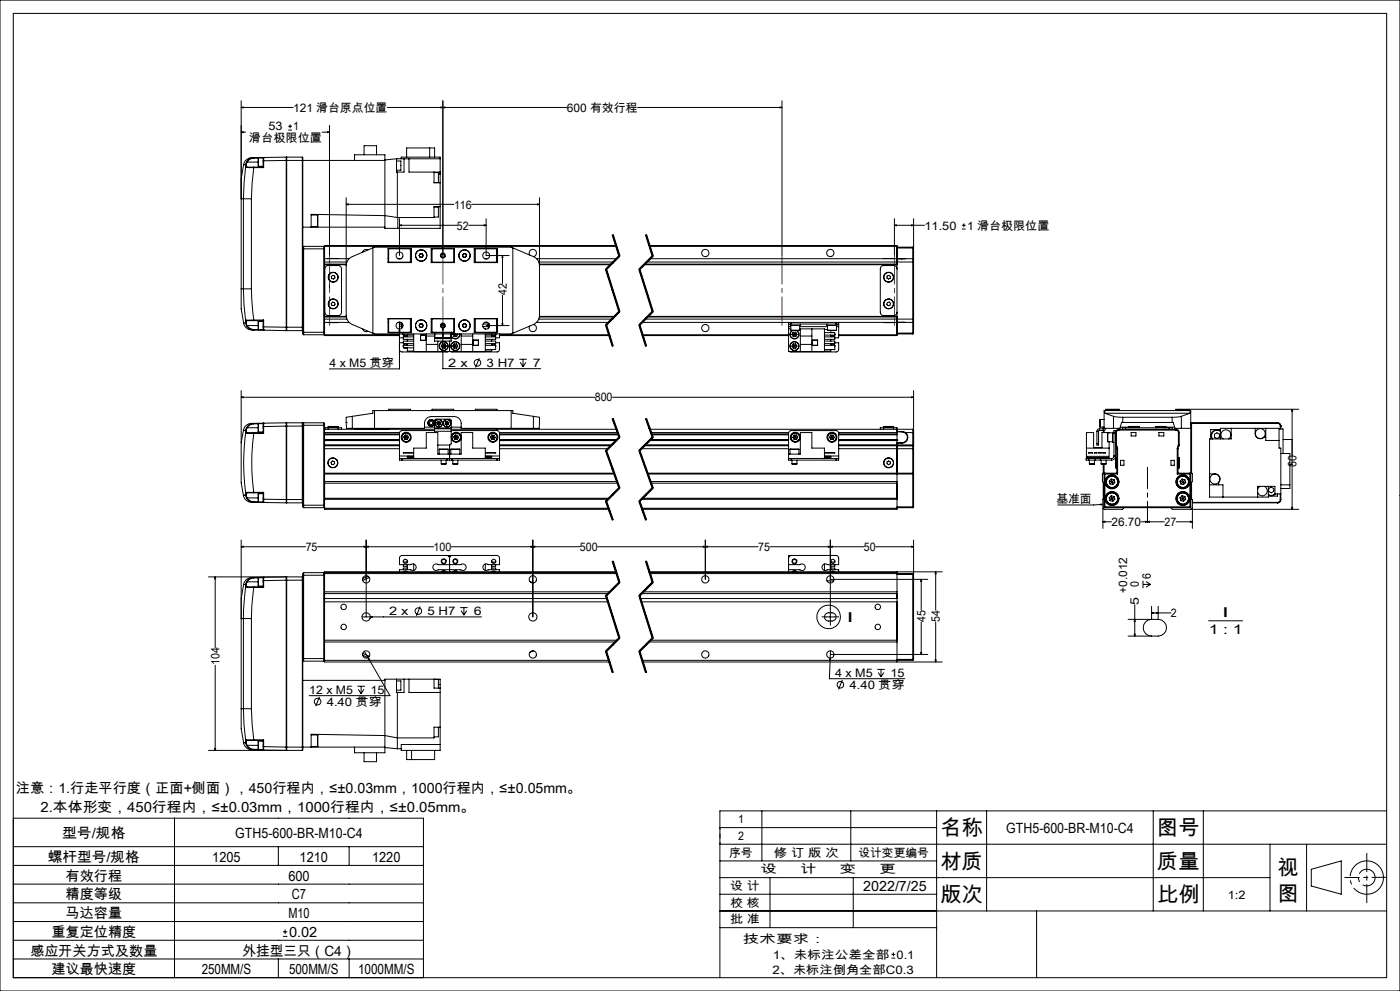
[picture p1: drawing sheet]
<svg xmlns="http://www.w3.org/2000/svg" width="420mm" height="297mm" viewBox="0 0 420 297" stroke-linecap="round" stroke-linejoin="round" font-family="sans-serif">
<defs><g id="words">
<g font-size="6.3">
<text x="282.1" y="250.3">名称</text>
<text x="347.1" y="250.3">图号</text>
<text x="282.1" y="260.3">材质</text>
<text x="347.1" y="260.3">质量</text>
<text x="383.3" y="262.1">视</text>
<text x="383.3" y="269.9">图</text>
<text x="282.1" y="270.3">版次</text>
<text x="347.1" y="270.3">比例</text>
</g>
<g font-size="4.2">
<text x="4.8" y="237.6">注意：1.行走平行度（正面+侧面），450行程内，≤±0.03mm，1000行程内，≤±0.05mm。</text>
<text x="12.2" y="243.3">2.本体形变，450行程内，≤±0.03mm，1000行程内，≤±0.05mm。</text>
<text x="18.6" y="251.3">型号/规格</text>
<text x="70.6" y="251.3">GTH5-600-BR-M10-C4</text>
<text x="301.9" y="249.5">GTH5-600-BR-M10-C4</text>
<text x="14.4" y="258.3">螺杆型号/规格</text>
<text x="19.7" y="263.9">有效行程</text>
<text x="63.7" y="258.3">1205</text>
<text x="86.5" y="263.9">600</text>
<text x="89.9" y="258.3">1210</text>
<text x="111.7" y="258.3">1220</text>
<text x="19.7" y="269.5">精度等级</text>
<text x="87.6" y="269.5">C7</text>
<text x="259" y="267">2022/7/25</text>
<text x="19.7" y="275.2">马达容量</text>
<text x="86.5" y="275.2">M10</text>
<text x="15.4" y="280.8">重复定位精度</text>
<text x="86.7" y="280.8">0.02</text>
<text x="9.1" y="286.4">感应开关方式及数量</text>
<text x="72.7" y="286.4">外挂型三只（C4）</text>
<text x="15.5" y="292">建议最快速度</text>
<text x="60.5" y="292">250MM/S</text>
<text x="86.7" y="292">500MM/S</text>
<text x="107.4" y="292">1000MM/S</text>
</g>
<g font-size="4.1">
<text x="366.7" y="184.9">I</text>
<text x="254" y="186.5">I</text>
<text x="362.6" y="190.1">1 : 1</text>
</g>
<g font-size="3.5">
<text x="88" y="33.5">121 滑台原点位置</text>
<text x="170.1" y="33.5">600 有效行程</text>
<text x="80.6" y="39.1">53</text>
<text x="88" y="39.1">1</text>
<text x="74.7" y="42.6">滑台极限位置</text>
<text x="136.2" y="62.5">116</text>
<text x="137.1" y="68.8">52</text>
<text x="277.4" y="68.8">11.50</text>
<text x="290.1" y="68.8">1 滑台极限位置</text>
<text x="152" y="88.5" transform="rotate(-90 152 88.5)">42</text>
<text x="98.8" y="110.1">4 x M5 贯穿</text>
<text x="134.5" y="110">2 x</text>
<text x="146" y="110">3 H7</text>
<text x="159.9" y="110">7</text>
<text x="178.5" y="120.3">800</text>
<text x="388.9" y="140.1" transform="rotate(-90 388.9 140.1)">60</text>
<text x="316.9" y="150.8">基准面</text>
<text x="333.5" y="157.6">26.70</text>
<text x="349.3" y="157.6">27</text>
<text x="91.7" y="165.1">75</text>
<text x="130.1" y="165.1">100</text>
<text x="174" y="165.1">500</text>
<text x="227.5" y="165.1">75</text>
<text x="259.2" y="165.1">50</text>
<text x="345.2" y="173.4" transform="rotate(-90 345.2 173.4)">6</text>
<text x="338.2" y="177.7" transform="rotate(-90 338.2 177.7)">+0.012</text>
<text x="341.7" y="175.9" transform="rotate(-90 341.7 175.9)">0</text>
<text x="116.7" y="184.4">2 x</text>
<text x="128.3" y="184.4">5 H7</text>
<text x="142.1" y="184.4">6</text>
<text x="341.7" y="181.2" transform="rotate(-90 341.7 181.2)">5</text>
<text x="351.3" y="184.9">2</text>
<text x="277.6" y="186.4" transform="rotate(-90 277.6 186.4)">45</text>
<text x="282" y="186.4" transform="rotate(-90 282 186.4)">54</text>
<text x="65.8" y="199.4" transform="rotate(-90 65.8 199.4)">104</text>
<text x="250.5" y="202.9">4 x M5</text>
<text x="267.1" y="202.9">15</text>
<text x="92.8" y="208">12 x M5</text>
<text x="111.2" y="208">15</text>
<text x="254.9" y="206.5">4.40 贯穿</text>
<text x="98" y="211.5">4.40 贯穿</text>
<text x="221.4" y="246.8">1</text>
<text x="221.4" y="251.8">2</text>
<text x="218.8" y="256.8">序号</text>
<text x="232.2" y="256.8">修 订 版 次</text>
<text x="257.5" y="256.8">设计变更编号</text>
<text x="228.2" y="261.8">设</text>
<text x="240.1" y="261.8">计</text>
<text x="252" y="261.8">变</text>
<text x="263.9" y="261.8">更</text>
<text x="219.1" y="266.7">设 计</text>
<text x="368.3" y="269.3">1:2</text>
<text x="219.1" y="271.7">校 核</text>
<text x="219.1" y="276.7">批 准</text>
<text x="222.9" y="282.7">技术要求：</text>
<text x="231.8" y="287.3">1、未标注公差全部 0.1</text>
<text x="231.7" y="291.8">2、未标注倒角全部C0.3</text>
</g>
</g></defs>
<g fill="none" stroke="#000" stroke-width=".3">
<path d="M0 0h420v297h-420zM4 4h412v289h-412zM72.4 39.6l.6-.1v.3zM72.4 39.6h1.3M72.4 32.2l.6-.1v.2zM72.4 32.2h15.5M72.4 30.2v56.4M86.5 39h1.1M86.5 37.8h1.1M87 37.3v1.1M96.6 39.6h2.2M98.2 39.5l.6 .1-.6 .2z"/>
<path d="M98.8 37.6v49.5M116.2 32.2h53.9M132.3 32.1l.6 .1-.6 .1zM132.9 32.2l.6-.1v.2zM132.9 30.2v46.4M191.3 32.2h43.3M234 32.1l.6 .1-.6 .1zM234.6 30.2v46.4M73 59.6h2.4M73 59.6v27M73.1 49.3l-.7 4.3v6h.6M73.1 49.3l.6 .1"/>
<path d="M73.7 49.9l-.7 9.7M73.7 49.9l.3 .3M73.7 49.4v.5M73.8 49.8l.3 .3M73.8 49.8l-.1 .1M73.8 49.4v.4M73.8 49.4h-.1M74 50.2h2.1M74 48.5l-.3 .9M74 48.5l.1 .1M74.1 50.1h2M74.1 50.1l-.1 .1"/>
<path d="M74.1 48.6l-.3 .8M74.1 48.6h3.3M75.4 59.6v27M76.1 47.2h-.2a2.61 2.61 0 0 0-2.8 2.1M76.1 50.2l-.7 9.4M76.1 50.1v.1M76.1 47.2l-1.2 .4-.9 .9M76.1 47.2v.2M76.1 47.4l-.8 .2-1.2 1M76.1 50.2h3M76.1 50.1h2.9M77.5 47.4h-1.4"/>
<path d="M77.5 47.3v2.5M77.5 47.3h1.5M77.5 49.8h1.5M79 48.2h.1M79 47.3v.9M79 50.1l.1 .1M79 48.2v1.9M79 47.3h.1M79.1 47.2v1M79.1 47.2l6.8-.1v1M79.1 47.2l-.1 .1M79.1 48.2v2"/>
<path d="M79.1 47.2h-3M85.9 48.1v50M85.9 48.1l-6.8 .1M85.9 48.1h29.6M86 47.1v52M86 47.1l-.1 .1M86 47.1h4.7M90.7 47.1v52M90.7 47.1l.1 51M103.9 59.3v35.2a2.94 2.94 0 0 0 1.8 2.8l6.2 2.6M106.4 48.1v-1.7h9.1v22h16.5v-13.6M109.2 46.4v-2.7h3.8v2.7"/>
<path d="M119 48.3h1.3v2.7h-1.3M119 47.6v4h2.2v-4M119 47.6h13M119 47.6l-3.5 .3M119.2 51.6v13.6M120.4 47.6v-.5h11.6v5M122 47.1v-2.8h8.4v2.8M122.7 47.6v4h9.3M128.9 44.3v2.8M130.2 51.7h1.3v3h-1.3M130.2 51.6v3.2h1.8M131.5 52.1h.5"/>
<path d="M132 52.1v2.7M161.9 59.3v35.2a2.94 2.94 0 0 1-1.9 2.8M90.8 68.1h24.7M90.8 74.6h6.6M91.1 73.8v26.5M91.1 73.8h6M91.1 73.8l-.3 .3M93.3 67.9h1.9M93.3 64.4h1.9M95.2 64.4v3.5M97.1 73.8v26.5M97.1 73.8l.3 .3"/>
<path d="M97.4 74.1v.5M97.4 73.8v.3M97.4 74.6v25M97.4 77.5h7.3M97.4 79.3h6.5M97.4 73.8h87.5M97.4 78.5h6.7M97.4 79.2h6.5M97.8 79.9l.4-.3h3.3a.96 .96 0 0 1 .9 1v13a.96 .96 0 0 1-.9 1h-3a1.02 1.02 0 0 1-1.1-1v-13zM98.4 77.5h3M103.9 61.2l.6-.1v.3zM103.9 61.2h32.3"/>
<path d="M110.4 74.9a1.12 1.12 0 0 0-1.6 .7M111.9 74.3l-6.2 2.6a2.94 2.94 0 0 0-1.8 2.8M111.9 74.3v25.6M111.9 74.3l.5-.2h41l.4 .2M116.4 77.5h.2M116.4 78.5l7 .1M116.4 74.5h7v4.2h-7zM119.2 65.2l-3.7-.6-22.2-.4v3.9M119.3 65.2v3.2M119.4 77.5h.9M119.8 67.5l.6-.1v.3zM119.8 67.5h17.3"/>
<path d="M119.8 65.5v11.1M123.1 74.6v4M123.4 74.6h-6.8v4.1M125.8 76.5l.2 .6M126 77.1h.6M126.1 76.1l-.3 .4M126.1 76.1h.5M126.6 76.1l.3 .5M126.9 76.6l-.3 .5M129.4 78.6h6.9M129.4 74.5h6.9v4.2h-6.9zM129.4 74.6h6.9"/>
<path d="M129.6 74.6v4M129.7 74.5l.2 .1M130.2 62.1h1.3v2.9h-1.3M132 61.9h-1.8v3.3h-11M136.1 74.6v4M138.8 76.4l.1 .5M138.9 76.9l.6 .2M139.2 76l.6 .2M139.2 76l-.4 .4M139.8 76.2l.1 .6M139.9 76.8l-.4 .3M140.6 67.5h5.2"/>
<path d="M141.5 61.2h20.4M142.3 74.6h6.8v4.1M142.3 74.5h7v4.2h-7zM142.6 74.6v4M145.2 67.4l.6 .1-.6 .2zM145.4 77.5h.9M145.8 65.5v11.1h7M148.9 74.6v4M149.1 77.5h.2M149.3 78.5l-7 .1M150.7 76.6l.2 .6h-.3zM150.7 76.6v8.3"/>
<path d="M153.8 74.3v25.6M153.8 74.3l6.2 2.6M158.9 76.4a1.1 1.1 0 0 1 .4-1.6 1.1 1.1 0 0 1 1.6 .7 1.1 1.1 0 0 1-.8 1.4M160 76.9l.5 .3a2.94 2.94 0 0 1 1.4 2.5M161 77.5h24M161.3 61.1l.6 .1-.6 .2zM161.6 78.5h22.4M161.8 79.3h21.5M161.8 79.3h21.4M161.8 79.2h21.6M183.6 70.4l2 6.4M183.8 70.4l2 6.3-4 4 4 12.7-4 4 2 6.3"/>
<path d="M184 70.3l1 3.2M184.8 73.6h-87.4v.2M185 73.5l1 3.2zM185.7 76.6l-4 4M185.9 76.8l-4 4M193.2 79.3h75.9M193.3 79.3h75.8M193.4 79.2h75.7M193.6 70.4l2 6.4M193.8 70.4l2 6.3-4 4 4 12.7-4 4 2 6.3M194 70.3l2 6.4M194 78.5h79.8"/>
<path d="M194.8 73.6h74.3v.2M194.9 73.8h74.2M195 77.5h75.6M195.7 76.6l-4 4M195.9 76.8l-4 4M265.1 77.5h3M268.3 67.5l.6-.1v.3zM268.3 67.5h9.1M268.3 65.5v11.1M269.1 77.5v1M269.1 77.6v.9M269.1 73.8v3.7"/>
<path d="M269.1 78.5v17.1M269.1 74.1h4.7M269.1 74.3h4.7M270.6 77.5h1.1M270.6 77.5v.1M273.5 67.4l.6 .1-.6 .2zM273.8 77.5v1M273.8 77.5l.3 .3M273.8 78.5h.3M273.8 77.5l-3.2 .1M273.8 74.1v.2M273.8 74.1l.3 .1-.3 .1"/>
<path d="M273.8 74.3v3.2M273.8 78.5v17.1M274.1 65.5v12.3M274.1 77.8v.7M274.1 78.5v17.1M288.6 68.6h1.1M288.6 67.5h1.1M289.1 67v1.1M72.4 86.6v6l.7 4.2M72.4 86.6h.6M73 86.6l.2 4.8 .5 4.8M73 86.6h2.4"/>
<path d="M73.1 96.8a2.69 2.69 0 0 0 3 2.1M73.7 96.2l.1 .1M73.7 96.2v.5M73.7 96.7l.1 .1M73.7 96.7l.3 .9M73.7 96.7l-.6 .1M73.8 96.8l.3 .8M73.8 96.3v.5M74 96l-.3 .2M74 96l.1 .1M74 97.6a2.56 2.56 0 0 0 2.1 1.3M74.1 96.1h2"/>
<path d="M74.1 96.1l-.3 .2M74.1 97.6h-.1M74.1 97.6l.5 .6 1.5 .6M74.1 97.6h3.3M75.4 86.6l.7 9.3M76.1 95.9l-2.1 .1M76.1 95.9v.2M76.1 98.8v.1M76.1 98.8h2.9M76.1 95.9h3M76.1 96.1h2.9M76.1 98.9l3 .1"/>
<path d="M77.5 96.3v2.5zM77.5 96.3h1.5M79 98h.1M79 98.8l.1 .2M79 98v.8M79 98.8h.1M79 96.1v1.9M79.1 98v1M79.1 95.9l-.1 .2M79.1 95.9v2.1M79.1 98l6.8 .1M85.9 98.1v1l-6.8-.1"/>
<path d="M85.9 98.1h4.9M85.9 98.9l.1 .2M86 99.1h4.7M90.8 98.1v1.5M90.8 99.6v.5l.3 .2M90.8 99.6h6.6M90.8 98.9l-.1 .2M97.4 99.6v.5M97.4 94.9h6.5M97.4 96.6h7.3M97.4 94.8h6.5M97.4 95.6h6.7"/>
<path d="M97.4 95h6.5M98.4 96.6h3M99.4 82.9l.5-.4 .5 .2 .1 .6-.5 .3-.5-.2zM99.7 90.6h.6l.2 .6-.3 .4-.6-.1-.2-.5zM108.8 98.6a1.12 1.12 0 0 0 1.6 .7M111.9 99.9l.5 .2h41l.4-.2M116.4 96.6h.2M116.4 95.5h7v4.2h-7zM116.4 95.6h.2M116.6 95.5v4.1h6.8M116.6 95.6h6.8M119.4 96.6h.9"/>
<path d="M119.8 98.6l.2 .6h-.3zM119.8 96.5v14.1h-21M120.4 97.1v.4h.5M120.5 97.5v.9M120.6 97.1h-.8v.8h.7M120.6 96.8v.3M120.6 97.1h.2M121 99.6v.1M123.1 95.6v4M125.8 97.6l.3 .5M126 97.1l-.2 .5M126 97.1h.6"/>
<path d="M126.6 97.1l.3 .4M126.6 98.1h-.5M126.9 97.5l-.3 .6M129.4 95.5h6.9v4.2h-6.9zM129.4 99.6h6.9M129.4 95.6h6.9M129.6 95.6v4M129.9 99.6l-.2 .1M130.4 99.6v.1M130.8 99.6v.1M132.4 97.5h.9M132.6 97.1h.5"/>
<path d="M132.9 98.3l.1 .6h-.3zM132.9 96.8v13.7h29.3M134.9 99.6v.1M135.4 99.6h.1M136.1 95.6v4M136.1 99.7h.2M138.8 97.7l.4 .4M139 97.2l-.2 .5M139.5 97l.4 .4M139.5 97l-.5 .2M139.7 98l-.5 .1M139.9 97.4l-.2 .6"/>
<path d="M142.3 95.5h7v4.2h-7zM142.3 95.6h6.8M142.6 95.6v4M144.9 97.9h1.6M144.9 97.1h1.9M145.4 96.6h.9M145.5 98.6h.1M145.6 99.6v.1M145.8 97.6h7M146.4 97.1v.4h.5M146.5 97.5v.9M147.5 99.6v.1"/>
<path d="M147.8 99.7h.6M148.7 99.7h.1M148.9 95.6v4M149.1 97.5h.2M149.2 99h.1M149.1 97.1h.2M149.1 95.5v4.1h-6.8M149.1 96.6h.2M149.1 95.6h.2M149.2 97.9h.1M149.2 97.5v1.5M150.6 97h.3l-.2 .6z"/>
<path d="M150.7 88.5v9.1M160 97.3l-6.2 2.6M160.1 97.3a1.1 1.1 0 0 1 .8 1.4 1.1 1.1 0 0 1-1.6 .6 1.1 1.1 0 0 1-.4-1.6M161 96.6h21.6M161.6 95.6h22M161.8 94.9h22.5M161.8 94.8h22.6M161.8 95h22.4M181.6 80.8l4 12.7M181.6 97.5l2 6.3M182 80.7l4 12.6M182 97.3l2 6.4"/>
<path d="M185.7 93.3l-4 4M185.9 93.5l-4 4M191.6 80.8l4 12.7M191.6 97.5l2 6.3M192 80.7l4 12.6M192 97.3l2 6.4M192.6 96.6h44.7M193.6 95.6h80.2M194.2 95h74.9M194.3 94.9h74.8M194.4 94.8h74.7M195.7 93.3l-4 4"/>
<path d="M195.9 93.5l-4 4M236.6 97.1h.7M236.6 97.1v.8M236.6 97.9v7.5h10.7v-6.8h-7.4M236.6 96.6v.5M236.6 98.6h.6M236.6 97.9h.6M237.1 97.1v.4h3v-.4M237.2 99h2.7M237.2 97.5v1.5M237.3 96.6v.5M237.3 96.6h13.5"/>
<path d="M237.3 97.1h13.5M237.7 99l-.6 .8-.1 .4M237.8 99l-.4 .4-.4 .8M237.9 99.6h.8M237.9 99.6l-.3 .6M237.9 99.6l.8 1.3M238.7 99.6l.4 .6M238.7 99.6l-.7 1.3M238.8 99a1.3 1.3 0 0 1 .2 2.3 1.3 1.3 0 0 1-2-1.1M239 99a1.35 1.35 0 0 1 .1 2.4 1.35 1.35 0 0 1-2.1-1.2M239.9 99h.1M239.9 97.5v1.5"/>
<path d="M239.9 97.9h8.3M240.1 98.6v6.8M243.6 98.6v6.8M247.3 99.7h3.1v.7M247.3 98.7h.9M248.1 97.1v.4h3v-.4M248.2 99h.1M248.2 99h2.7M248.2 97.5v1.5M248.3 99h.1M249.2 99v.7M249.5 99.7h.7"/>
<path d="M250.8 97.1h.8M250.8 96.6v.5M250.9 99h-2.6M250.9 97.5v1.5M250.9 97.9h.7M251.6 97.1v.8M251.6 96.6v.5M251.6 97.9v3.3h-1.2M265.1 96.6h3M266.1 82.7l.6-.2 .4 .4v.5l-.6 .2-.4-.3zM266.2 90.7l.6-.2 .4 .4-.2 .6-.6 .1-.4-.4zM269.1 80.6a1.02 1.02 0 0 0-1-1h-3a.96 .96 0 0 0-1 1v13a.96 .96 0 0 0 1 1h3a1.02 1.02 0 0 0 1-1"/>
<path d="M269.1 95.6v1M269.1 96.6v3.7M269.1 99.8h4.7M270.6 96.6h-19.8M270.6 96.6h1.1M270.6 96.6h.1M271.7 96.6h2.1M273.8 95.6h.3M273.8 95.6v1M273.8 99.8h.3M273.8 99.8v.3M273.8 96.6v3.2"/>
<path d="M274.1 95.6v.8M274.1 96.4l-.3 .2M274.1 99.8l-.3 .3M274.1 96.4v3.4M72.4 119.1l.6-.2v.3zM72.4 117v15.7M72.4 119.1h106M91.1 100.3h6M97.4 100.3v.3h22.4M97.4 100.1v.2M97.4 100.3h22.4M97.4 100.1l-.3 .2"/>
<path d="M119.8 104.7l.2 .5 .4 .3 14.1-.1M119.8 101.2h1.2M119.8 102.7h1.2M121 100.4a.64 .64 0 0 0 .6 .5 .64 .64 0 0 0 .6-.5v.6M121 100.3h.1M121 100.1v.3zM121 103.5v.7h3.1M121 103.5h3.1M121 100.4h3.1M121 103.5v.4M121.1 100.6h1M121.3 104.2h.6"/>
<path d="M122.2 103v.5a.66 .66 0 0 0-.6-.4 .66 .66 0 0 0-.6 .4M122.2 101.7v.5M122.2 104.2v1h1.9M124.1 100.1v5.3h21.5v-5.3M124.1 101h-3.1v.7h3.1M124.1 102.2h-3.1v.8h3.1M126.2 100.4h1.5v1.6h-1.5zM127.7 100.5h-1.5v1.5M127.9 100.1v5.3M127.9 103.2h3.4M127.9 100.7h2.5M130.4 100.1v.2"/>
<path d="M130.4 101.5v.7h5v-.7M130.4 100.3v1.2M130.4 100.3h.1M130.4 101.5h5M130.5 101.3h2.3M130.5 100.1v1.2M131.3 102.2v3.2M132.4 103.7h1.4M132.4 103.7l.3 .7M132.7 103.1h.8M132.7 103.1l-.3 .6M132.7 104.4h.8"/>
<path d="M132.7 103.1l.4 .6M132.8 100.3h.2M132.8 100.1v1.2M133 101.3h2.3M133 100.1v1.2M133.1 103.7l.4 .7M133.1 103.7l-.4 .7M133.5 103.1l.3 .6M133.5 103.1l-.4 .6M133.8 103.7l-.3 .7M134.9 102.2v3.2M135.3 100.1v1.2"/>
<path d="M135.3 100.3h.1M135.4 100.1v.2M135.4 100.6a1.32 1.32 0 0 0 1.5 .9 1.32 1.32 0 0 0 1-1.4 1.34 1.34 0 0 1-1 1.4 1.34 1.34 0 0 1-1.5-.8M135.4 100.3v1.2M135.9 103.7h1.4M135.9 100.2h1.4M135.9 100.2l.3 .7M135.9 103.7l.3 .7M135.9 100.1v.1M136.2 103.1h.8M136.2 104.4h.8M136.2 100.9h.8"/>
<path d="M136.2 103.1l-.3 .6M136.2 103.1l.4 .6M136.5 100.1l.1 .1M136.6 100.2l.4 .7M136.6 100.2l-.4 .7M136.6 103.7l.4 .7M136.6 103.7l-.4 .7M136.7 100.1l-.1 .1M137 103.1l.3 .6M137 103.1l-.4 .6M137.3 100.1v.1M137.3 100.2l-.3 .7"/>
<path d="M137.3 103.7l-.3 .7M138.4 100.1v5.3M138.4 103.2h3.4M138.4 100.7h3.4M141.8 100.1v5.3M142 101.9h1.5v1.6h-1.5zM142 102h1.5v1.5M143.8 107.3l-1.1 2.8M145.6 101h3.1v.7h-3.1M145.6 102.2h3.1v.8h-3.1M145.6 103.5h3.1M145.6 100.4h3.1"/>
<path d="M147.5 103v.5l.6-.4 .6 .4M147.5 101.7v.5M147.5 104.8v.4h-1.9M147.6 100.6h1M148.7 100.4a.61 .61 0 0 1-.6 .5 .61 .61 0 0 1-.6-.5v.6M148.7 100.1v.3zM148.7 103.5v.4M148.7 102.7h1.2v2l-.3 .6-.3 .2-14.1-.1M148.7 103.5v1.3h-3.1M148.7 100.3h.1M149.9 100.1v1.1h-1.2M149.9 100.6h32.9"/>
<path d="M149.9 100.3h32.8M155.8 107.7h2.2M156.1 108.6l.8 1.3M156.9 107.7v2.2M157.8 108.6l-.9 1.3M183.8 119.1h90.3M192.7 100.3h43.9M192.8 100.6h43.8M237.6 103.7l.4 .7M237.6 100.2l.4 .7M237.6 100.2h1.5M237.9 103.1h.8"/>
<path d="M237.9 103.1l-.3 .6M237.9 103.1l.8 1.2M238.3 103.7h.8M238.3 103.7h-.7M238.3 103.7l-.3 .7M238.7 103.1l.4 .6M238.7 103.1l-.4 .6M238.7 104.3l-.7 .1M238.7 100.9h-.7M239.1 103.7l-.4 .6M239.1 100.2l-.4 .7M240.1 103.2h3.5"/>
<path d="M240.1 100.7h3.5M243.7 101.9h1.6v1.6h-1.6zM245.3 102h-1.6v1.5M247.3 101h3.1v.7h-3.1M247.3 102.2h3.1v.8h-3.1M247.3 103.5h3.1M247.3 100.4h3.1M249.2 103v.5a.66 .66 0 0 1 .6-.4 .66 .66 0 0 1 .6 .4M249.2 101.7v.5M249.2 104.8v.4h-1.9M249.3 100.6h1.1M250.4 100.4a.64 .64 0 0 1-.6 .5 .64 .64 0 0 1-.6-.5v.6"/>
<path d="M250.4 100v.4M250.4 103.5v.4M250.4 102.7h1.2v2l-.1 .5-.5 .3-14-.1M250.4 103.5v1.3h-3.1M250.4 100.3h.1M251.6 100.3h17.5M269.1 100.3v.3h-17.5M269.1 100.1h4.7M273.5 118.9l.6 .2-.6 .1zM274.1 117v16.3M72.4 132.7v12l.6 3.7M73 129h.1"/>
<path d="M73 129l.7 .1M73 129l-.6 3.7M73.7 129.6a71.1 71.1 0 0 0 0 18.2M73.7 129.6l.3 .3M73.7 129.1v.5M73.8 129.5l.3 .2M73.8 129.5l-.1 .1M73.8 129v.5M73.8 129l-.1 .1M74 129.9h2.1M74 128.1l-.3 1M74 128.1l.1 .1"/>
<path d="M74.1 129.7h2M74.1 129.7l-.1 .2M74.1 128.2l-.3 .8M74.1 128.2h3.3M76.1 126.9h-.3a2.52 2.52 0 0 0-2.8 2.1M76.1 129.9a65.7 65.7 0 0 0 0 17.7M76.1 129.7v.2M76.1 126.9a2.6 2.6 0 0 0-2.1 1.2M76.1 126.9v.1M76.1 127l-.8 .2-1.2 1M76.1 129.9h3M76.1 129.7h2.9"/>
<path d="M77.5 127h-1.4M77.5 127v2.5M77.5 129.5h1.5M77.5 127h1.5M79 127.8h.1M79 129.7l.1 .2M79 127v.8M79 127h.1M79 127.8v1.9M79.1 126.8l6.8-.1v1M79.1 126.8v1M79.1 126.8l-.1 .2"/>
<path d="M79.1 127.8v2.1M79.1 126.8l-3 .1M85.9 127.7l-6.8 .1M85.9 127.7v22M85.9 127.7h4.9M86 126.7v24M86 126.7h4.7M86 126.7l-.1 .2M90.7 126.7v24M90.7 126.7l.1 .3M90.8 127v.5M90.8 127.5h6.6"/>
<path d="M90.8 127.5v23.9M91.1 126.7v25.4M91.1 126.7h6M91.1 126.7l-.3 .3M97.1 126.7v25.4M97.1 126.7l.3 .3v.5M97.4 128.7h33M97.4 130.2h22.4M97.4 131.9h22.4M97.4 130.3h22.4M97.4 131.8h22.4M97.4 129.6h22.5"/>
<path d="M97.4 134.5h22.4M97.4 130.1h22.4M97.4 132h22.4M97.4 133.3h22.4M97.4 133.6h22.4M97.4 127.5v14.3M97.4 128.7v-.5h5v.5M98.5 127.9h3M98.5 127.9v.8M98.5 128.2h2.9M99.7 138.1l.6 .2 .1 .6-.4 .4-.6-.2-.1-.5zM101.5 127.9v.8"/>
<path d="M103.9 126.6l.1 1.8h1.7M103.9 126.6h.1M105.7 128.4h21.7a3.2 3.2 0 0 1 .6-3l1.4-.6h6.9a2.05 2.05 0 0 1 2.1 2.1v1.5h21.6M105.7 124.8l-1.8 .3v1.5M105.7 124.8l6.2-.9v-.9h41.9v.9l6.2 .9M105.7 124.8v3.6M106.4 128.7h9.1M112.4 123v5.4M116.6 123v-.3h6.5v.3M116.6 128.4v.2l-.6 .1M119.8 137.4v.5h.8M119.8 137.4h.8"/>
<path d="M119.8 136.7v.7M119.8 136.7h4.3M120.6 137.4h13.5M120.6 137.9h13.5M120.6 137.4v.5M121.1 131l.3 .7M121.1 131l.7 .1M121.4 131.7h.8M121.5 130.4l.8 .1M121.5 130.4l-.4 .6M121.5 130.4l.7 1.3M121.8 131.1h.8"/>
<path d="M121.8 131.1l-.4 .6M122.3 130.5l.3 .6M122.3 130.5l-.5 .6M122.6 131.1l-.4 .6M124.1 137.4v-3.1h3.8v-4.7h3.4v6.5h7.1v-6.5h3.4v4.7h3.8v3.1M124.1 136.8h-1.9v.3h1.9M124.1 135.6h-3.1l3.1 .2M127.4 128h3M129.6 123v-.3h6.5v.3M130.4 128.5v.8M130.4 128.3v.2M130.4 128.3v-2.3l.3-.4 4.4 .1 .3 .4v2.2"/>
<path d="M130.4 129l-10.2 .2-.4 .6v6.9M130.4 128.5h5M130.4 129.3h5M130.4 129.3v.3M130.4 128.3h5M131.1 126.7l.1 .5M131.1 126.7l.5 .2M131.2 127.2l.5 .2M131.3 133.4h3.6M131.5 126.3l-.4 .4M131.5 126.3l.5 .2M131.5 126.3l.2 1.1"/>
<path d="M131.6 126.9l.6 .2M131.6 126.9l-.4 .3M131.8 134.6h.1M131.8 134.7h2.6M131.8 134.7v1.4M131.8 134.6l2.6 .1M132 126.5l.2 .6M132 126.5l-.4 .4M132.2 127.1l-.5 .3M132.4 139h1.4M132.4 137.9v1.1M133.6 127.1l.4 .3"/>
<path d="M133.7 126.5l-.1 .6M133.7 126.5l.4 .4M133.8 137.9v1.1M134.1 137.4h1.5M134.1 137.9h.8M134.1 126.9l.4 .3M134.1 126.9l-.5 .2M134.1 137.4v.5M134.2 126.3l.5 .4M134.2 126.3l-.5 .2M134.2 126.3l-.2 1.1M134.4 134.7v1.4"/>
<path d="M134.5 127.2l-.5 .2M134.7 126.7l-.2 .5M134.7 126.7l-.6 .2M134.9 137.9h.7M134.9 133.4v4.5M135.3 134.7h2.6M135.3 134.7v1.4M135.4 128.5v.8M135.4 129.3v3.6l-.5 .5M135.4 128.3v.2M135.4 129.1h14l.5 .7v6.9M135.4 128.7h49.5"/>
<path d="M135.4 128h3M135.6 137.4h13.5M135.6 137.9h13.5M135.6 137.4v.5M135.9 139h1.4M135.9 137.9v1.1M136.1 131l.3 .7M136.1 131l.7 .1M136.4 131.7h.8M136.5 130.4l.8 .1M136.5 130.4l-.4 .6M136.5 130.4l.3 .7"/>
<path d="M136.8 131.1h.8M136.8 131.1l.4 .6M136.8 131.1l-.4 .6M137.3 130.5l.3 .6M137.3 130.5l-.5 .6M137.3 137.9v1.1M137.6 131.1l-.4 .6M137.9 134.6l-2.6 .1M137.9 134.7h.1M137.9 134.7v1.4M142.6 123v-.3h6.3l.2 .3M145.6 136.8h1.9v.3h-1.9"/>
<path d="M145.6 135.6h3.1l-3.1 .2M145.6 136.7h4.3M147.1 131l.3 .7M147.1 131l.7 .1M147.4 131.7h.8M147.5 130.4l.8 .1M147.5 130.4l-.4 .6M147.5 130.4l.7 1.3M147.8 131.1h.8M147.8 131.1l-.4 .6M148.3 130.5l.3 .6M148.3 130.5l-.5 .6"/>
<path d="M148.6 131.1l-.4 .6M149.1 137.4h.8M149.1 128.4v.3M149.1 137.4v.5M149.8 129.6h35.5M149.9 137.4v.5h-.8M149.9 136.7v.7M149.9 130.2h35.6M149.9 131.9h35M149.9 130.3h35.6M149.9 131.8h35.2M149.9 134.5h32.5"/>
<path d="M149.9 130.1h35.6M149.9 132h34.9M149.9 133.3h33.7M149.9 133.6h33.4M153.4 123v5.4M160 124.8l1.9 .3v1.5M160 124.8v3.6M161.8 126.6l-.1 1.8h-1.7M161.8 126.6h.1M181.6 135.1l4 11.2M182 135l4 11.2M183.6 125.5l2 5.6"/>
<path d="M183.8 125.5l2 5.6-4 4 4 11.1-4 4 2 5.6M184 125.4l1 2.8M185 128.2l1 2.8zM185.7 130.9l-4 4M185.9 131.2l-4 4M191.6 135.1l4 11.2M192 135l4 11.2M192.4 134.5h44.2M193.3 133.6h43.3M193.5 133.3h43.1M193.6 125.5l2 5.6M193.8 125.5l2 5.6-4 4 4 11.1-4 4 2 5.6"/>
<path d="M194 125.4l2 5.6M194.8 132h41.8M194.9 128.7h78.9M194.9 131.9h41.7M195.1 131.8h41.5M195.3 129.6h41.3M195.4 130.1h41.2M195.5 130.2h41.1M195.5 130.3h41.1M195.7 130.9l-4 4M195.9 131.2l-4 4M236.6 137.4h.7"/>
<path d="M236.6 136.1h3.5v-6.5h3.5v4.7h3.7v3.1M237 134.6h.1M237 134.7h.1M237 134.7h2.7M237 134.7v1.4M237 134.6l2.7 .1M237.3 137.4h13.5M237.3 137.4v.5M237.3 137.9h13.5M237.6 139h1.5M237.6 137.9v1.1M237.8 131.1l.5 .6"/>
<path d="M238.2 130.4l-.4 .7M238.2 130.4l.8 1.3M238.9 130.4h-.7M238.9 130.4l.4 .6M238.9 130.4l-.6 1.3M239 131.7h-.7M239.1 137.9v1.1M239.3 131l-.3 .7M239.3 131l-1.5 .1M239.7 134.7v1.4M247.3 136.8h1.9v.3h-1.9M247.3 135.6h3.1l-3.1 .2"/>
<path d="M247.3 136.7h4.3M248.8 131.1l.4 .6M248.8 131.1h1.5M249.2 131.7h.7M249.2 130.4h.8M249.2 130.4l-.4 .7M249.2 130.4l.7 1.3M250 130.4l.3 .7M250 130.4l-.8 1.3M250.3 131.1l-.4 .6M250.8 137.4h.8M250.8 137.4v.5"/>
<path d="M251.6 129.6h17.5M251.6 130.1h17.5l-17.5 .1M251.6 133.3h17.5v.3M251.6 136.7v-6.9l-.5-.7-13.8-.1-.4 .2-.3 .6v8.1h.7M251.6 137.4v.5h-.8M251.6 136.7v.7M251.6 131.9h17.5M251.6 130.3h17.5M251.6 131.8h17.5M251.6 134.5h22.2M251.6 132h17.5M251.6 133.6h17.5"/>
<path d="M264.1 128.7v-.5h5v.5M265.1 127.9h3M265.1 127.9v.8M265.1 128.2h2.9M266.1 138.4l.5-.3 .5 .3v.6l-.5 .3-.5-.3zM268.1 127.9v.8M269.1 134.5v18.1h-76.4M269.1 128.7v.9M269.1 131.9v.1M269.1 133.6v.9M269.1 131.9h.1M269.1 128.7v.6h1.5"/>
<path d="M269.1 133.3v.3M269.1 129.6v2.3M269.1 132v1.3M269.1 133.3h4.7M269.1 133.6h4.7M269.1 132.8h1.5M269.1 132.7h1.5M269.1 129.4h1.5M270.6 129.4a1.62 1.62 0 0 1 1.6 1.7 1.62 1.62 0 0 1-1.6 1.6M270.6 129.3l1.1 .3M270.6 129.3v.1M270.6 132.7v.1"/>
<path d="M271.7 129.6a1.76 1.76 0 0 1 .6 2 1.76 1.76 0 0 1-1.7 1.2M271.7 129.6h2.1M273.8 128.7v.9M273.8 128.7l.3 .1v.8h-.3M273.8 133.3v.3M273.8 133.3h.3M273.8 133.6v.9M273.8 134.5h.3M273.8 129.6v3.7M273.8 134.5v7.3M274.1 133.5l-.3 .1M274.1 133.3v.2"/>
<path d="M274.1 133.5v1M274.1 134.5v17.4M325.9 134.3h6.8M326.1 136.8h6.5v.3h-6.5zM326.6 137.4h-.8v.5h.8M326.6 137.4h6.8M326.6 135.6l1.2 .2zM326.6 137.9h2M326.6 137.4v.5M326.8 139h1.5M326.8 137.9v1.1M328.3 135.6l.8 .2z"/>
<path d="M328.3 137.9v1.1M328.6 137.9h1.5M328.6 137.4v.5M329.1 132.9v.5h.5v-.5M329.1 129.3h.5M329.1 132.9h.5M329.1 129.3v3.6M329.6 129.3v3.6M329.6 135.6l.7 .2zM329.8 129l-.2 .3M329.8 128.5l-.4 .1-.3 .7M329.8 128.5v.5"/>
<path d="M330 125.8v2.2M330 125.8h.1M330 125.7v.1M330 125.7v2.3M330 128h1.2M330 125.7h1.2M330.1 137.9h3.3M330.1 137.4v.5M330.3 139h1.5M330.3 137.9v1.1M330.9 135.6l.7 .2zM331 128v1.6"/>
<path d="M331 139.1v2.7M331.2 128.3l-.2 .2h-1.2M331.2 129v.6M331.2 139.1v2.7M331.4 123.9h25.6M331.4 123.9l2.6 .9M331.4 123v.9M331.7 128.4l-.6 .6h-1.3M331.7 123v-.3h4v.3M331.7 122.8h4M331.8 137.9v1.1M332.3 129.7v2.7"/>
<path d="M332.3 129.7h1.5M332.3 132.4h1.5M332.7 129.7l-2.1-.1v4.6h-2.5v-4.6h-2.2v7.8M332.7 132.4v5M333.4 137.4v.5M334 124.8l2.8 .3M334 128.4h-2.8v-5.4h26v18.8M334 124.8v3.6M334.2 129.6h-.4v3h.4M334.2 136.7l-.2 .5-.6 .2M334.2 136.7h.5M334.2 129.8h.5"/>
<path d="M334.2 129.8v6.9M334.7 129.6v-.6h-.5v.8M334.7 136.7a1.21 1.21 0 0 1-1.3 1.2M334.7 129.6h.2M334.7 129.6v7.1M334.7 137.2v3M334.7 137.2h.3M334.8 133.6l.2 .9M334.9 133.3h-.2l.1 .3M334.9 133.3l.1 .2M334.9 129.6v3.7M335 137.2v.1"/>
<path d="M335 133.5l-.2 .1M335 133.5l.3 1M335 137.2v3M335 134.5h.3M335 134.5v7.3M335.3 134.5v7.6M335.7 128.7v.2M335.7 128.7a.96 .96 0 0 0-1 .9M335.7 128.9l-.6 .2-.2 .5M335.7 128.7h17.1M335.7 128.9h17.1M336.1 128h2.6"/>
<path d="M336.2 138h1v1.4h-1zM336.8 126.6h-.3l-.5 1.8h-2M336.8 125.1h14.8M336.8 125.1v1.5M336.8 126.6h14.8M337.7 128.2h-1v.5M337.7 128.2h13M337.7 128.2v.5M338.7 128.1l.1 .1M338.7 127.9h3M338.7 128.1h3M338.7 127.9v.2"/>
<path d="M339.3 129.6h1.5v1.1h-1.5zM341.7 128.1v.1M341.7 127.9v.2M346.7 128.1l.1 .1M346.7 127.9h3M346.7 128.1h3M346.7 127.9v.2M347.7 129.6h1.4v1.1h-1.4zM349.7 128.1l-.1 .1M349.7 128h2.7M349.7 127.9v.2M350.7 128.2h1v.5"/>
<path d="M350.7 128.2v.5M351.3 138h1v1.4h-1zM351.6 126.6h.4l.5 1.8h1.9M351.6 125.1v1.5M352.7 122.8h4M352.8 128.7v.2M352.8 128.7a.96 .96 0 0 1 1 .9M352.8 128.9l.5 .2 .2 .5M353.2 134.5h.2M353.2 134.5v7.6M353.4 134.5v7.3M353.5 133.5l-.3 1"/>
<path d="M353.5 133.5l.2 .1M353.5 137.2l-.1 .1M353.5 133.3v.2M353.5 133.3h.3M353.5 129.6h.3M353.5 137.2v3M353.5 137.2h.3M353.5 129.6v3.7M353.7 133.6l-.3 .9M353.8 137.2v3M353.8 133.3l-.1 .3M353.8 129.6v3.7"/>
<path d="M354.4 124.8l-2.8 .3M354.4 128.4h2.8M354.4 124.8v3.6M356.7 122.7v.3M357 123.9l-2.6 .9M357 123v.9M357.2 126.9l.3 .6M357.2 126.7h26M357.2 127.5h.3M357.2 126.9h26M357.5 127.5v14.3M364.3 130.1l.8-.4 .7 .4v.9l-.7 .4-.8-.4z"/>
<path d="M366.1 129.1a1.75 1.75 0 0 0-2.2 .2 1.75 1.75 0 0 0-.3 2.2M366.1 129.3a1.65 1.65 0 0 0-2.1 .1 1.65 1.65 0 0 0-.2 2.1M366.1 131.5v-3.1h17.6v5.9h.5v15.4M366.1 128.7h-2.9v2.8M367 131.5a1.5 1.5 0 0 1-.4-2.2 1.5 1.5 0 0 1 2.3 0 1.5 1.5 0 0 1-.3 2.2M369.4 128.4v3.1h-6.5v17.5h17.6v-3.2M376.6 128.4v1.6a1.53 1.53 0 0 0 .9 1.4 1.53 1.53 0 0 0 1.7-.3h.5M379.7 128.4v3.6h4M383.2 126.7h.1M383.2 126.7a1.02 1.02 0 0 1 1 1M383.2 126.9a.84 .84 0 0 1 .9 .8M383.2 126.7v.2"/>
<path d="M383.7 128.5h1.2v7.4M384.1 127.7h.1M384.1 127.7v.8M384.2 127.7h.1M384.2 127.7v.8M384.2 135.9h2.8v10.5h-2.8M384.9 131.7h2.7M387.6 122.7l.2 .6h-.3zM387.6 122.7v16.6h-.6M389.6 122.7h-36.9v.3M73 148.4a2.71 2.71 0 0 0 3.1 2.1M73 148.4h.1"/>
<path d="M73.7 147.8l.1 .1M73.7 147.8v.5M73.7 148.3l.1 .1M73.7 148.3l.3 1M73.7 148.3l-.7 .1M73.8 148.4l.3 .8M73.8 147.9v.5M74 147.6h2.1M74 147.6l-.3 .2M74 147.6l.1 .1M74 149.3a2.46 2.46 0 0 0 2.1 1.2M74.1 147.7h2"/>
<path d="M74.1 147.7l-.3 .2M74.1 149.2l-.1 .1M74.1 149.2l.5 .7 1.5 .5M74.1 149.2h3.3M76.1 147.6v.1M76.1 150.4v.1M76.1 147.6h3M76.1 147.7h2.9M76.1 150.5l3 .1M76.1 150.4h1.4M77.5 148v2.5M77.5 148h1.5"/>
<path d="M77.5 150.5h1.5M79 149.6v.9M79 149.6h.1M79 150.5l.1 .1M79 150.5h.1M79 147.7v1.9M79.1 149.6v1M79.1 147.6l-.1 .1M79.1 147.6v2M79.1 149.6l6.8 .1M85.9 149.7v1l-6.8-.1M85.9 149.7h4.9"/>
<path d="M85.9 150.6l.1 .1M86 150.7h4.7M90.8 151.4v.5l.3 .2M90.8 150.6l-.1 .1M90.8 151.4h6.6M91.1 152.1h6M97.4 141.8v.3M97.4 142.1v10.5h85.3M97.4 142.1h86.9M97.4 144.3h87.7M97.4 141.8h86.8M97.4 144.8h87.9"/>
<path d="M97.4 149.6h85M97.4 152.3h85.1M97.4 149.3h85.3M97.4 151.9l-.3 .2M181.6 150.3l2 5.6M182 150.2l2 5.6M185.7 146.1l-4 4M185.9 146.4l-4 4M191.6 150.3l2 5.6M192 150.2l2 5.6M192.4 149.6h76.7M192.5 152.3h76.6"/>
<path d="M192.7 149.3h76.4M194.2 141.8h79.6M194.3 142.1h79.5M195.1 144.3h74M195.3 144.8h73.8M195.7 146.1l-4 4M195.9 146.4l-4 4M269.1 151.9h4.7M269.1 152.1h4.7M273.8 141.8l.3 .2-.3 .1M273.8 151.9h.3M273.8 141.8v.3"/>
<path d="M273.8 151.9v.2M273.8 142.1v9.8M274.1 151.9l-.3 .2M330.3 151.1l.6 .1-.6 .1zM330.9 151.2l-13.5 .1M330.9 156.4l.6-.2v.3zM330.9 156.4h2.6M331 141.8l-.3 .2v2.3l.5 .5M331 141.8h4M331 144.6v5M331.2 151.9l.3 .2M331.2 151.9h.3"/>
<path d="M331.2 142.1h.3M331.2 142.1l.2-.3 .1 .3M331.2 149.3l-.3 .3v8.8M331.2 142.1v9.8M331.5 151.9v.2M331.5 142.1h3.8M331.5 151.9h25.5M331.5 152.1h25.5M331.5 142.1v9.8M332.8 144.2l.2 .8M332.8 144.2l.8 .2M332.8 149.2l.2 .8"/>
<path d="M332.8 149.2l.8 .2M333 145l.8 .2M333 150l.8 .2M333.4 143.6l.8 .2M333.4 143.6l-.6 .6M333.4 143.6l.2 .8M333.4 148.6l.8 .2M333.4 148.6l-.6 .6M333.4 148.6l.2 .8M333.6 144.4l.2 .8M333.6 144.4l.8 .2M333.6 149.4l-.6 .6"/>
<path d="M333.6 149.4l.2 .8M333.6 149.4l.8 .2M334.2 143.8l.2 .8M334.2 143.8l-1.2 1.2M334.2 148.8l.2 .8M334.2 148.8l-.6 .6M334.4 144.6l-.6 .6M334.4 149.6l-.6 .6M334.7 140.2h.3M335 140.1v.1M335 141.8l.3 .3M337.2 152.1l-.5 .5h-5.5l-.3-.3"/>
<path d="M343.6 156.2l.6 .2-.6 .1zM344.2 156.4l.6-.2v.3zM349.3 156.4h-7M351.2 152.1l.5 .5h37.9M352.9 156.4h4.8M353.2 142.1h3.8M353.4 140.1l.1 .1M353.4 141.8l-.2 .3M353.4 141.8h4.1M353.5 140.2h.3M354 144.2l.3 .8M354 144.2l1.7 .4"/>
<path d="M354 149.2l.3 .8M354 149.2l1.7 .4M354.3 145l.8 .2M354.3 150l.8 .2M354.6 143.6l.9 .2M354.6 143.6l-.6 .6M354.6 143.6l.3 .8M354.6 148.6l.9 .2M354.6 148.6l-.6 .6M354.6 148.6l.3 .8M354.9 144.4l-.6 .6M354.9 144.4l.2 .8"/>
<path d="M354.9 149.4l.2 .8M354.9 149.4l-.6 .6M355.5 143.8l.2 .8M355.5 143.8l-.6 .6M355.5 148.8l.2 .8M355.5 148.8l-.6 .6M355.7 144.6l-.6 .6M355.7 149.6l-.6 .6M357 142.1v-.3l.2 .3M357 142.1h.2M357 151.9h.2M357 151.9v.2"/>
<path d="M357 142.1v9.8M357.1 156.2l.6 .2-.6 .1zM357.2 151.9l-.2 .2M357.2 149.3l.5 .5v8.6M357.2 142.1v9.8M357.5 141.8l.2 .2v2.3l-.5 .5M357.5 144.6v5M357.7 150.7h25.5M357.7 152.1l-.5 .5M357.7 150.6h25.5M362.9 142h1.6M362.9 145.3h4v3.7"/>
<path d="M364.5 142a1.54 1.54 0 0 1 1.4 1 1.54 1.54 0 0 1-.3 1.6v.7M378 145.8l-.7 .8M379.3 145.8a1.49 1.49 0 0 1 .4 2.4 1.49 1.49 0 0 1-2.4-.6M380.6 146.4l.8-.4 .7 .4v.9l-.7 .4-.8-.4zM382.5 148h1.7M382.5 148v-2.2h-5.2v3.2M382.5 148a1.64 1.64 0 0 1-2 .3M382.7 148a1.84 1.84 0 0 1-2.2 .4M383.2 148v.7h-2.7M383.2 150.6v.1M384.1 149.7a.84 .84 0 0 1-.9 .9M384.1 149.7h.1"/>
<path d="M384.1 148v1.7M384.2 149.7a1.02 1.02 0 0 1-1 1M384.2 145.3h2.8M387.5 152h.3l-.2 .6zM387.6 140.1v12.5M64.6 172.9l.1 .6h-.3zM64.6 172.9v21.2M72.4 163.9l.6-.2v.3zM72.4 161.9v50.5M72.4 163.9h19.3M73.1 175.2l-.7 4.2v6h.6M73.1 175.2h.6"/>
<path d="M73.7 175.8l-.7 9.6M73.7 175.8l.3 .2M73.7 175.2v.6M73.8 175.6l-.1 .2M73.8 175.6l.3 .3M73.8 175.2v.4M73.8 175.2h-.1M74 176h2.1M74 174.3l-.3 .9M74 174.3l.1 .1M74.1 175.9h2M74.1 175.9l-.1 .1"/>
<path d="M74.1 174.4l-.3 .8M74.1 174.4h3.3M76.1 173.1a2.69 2.69 0 0 0-3 2.1M76.1 176l-.6 5.9-.1 3.5M76.1 175.9v.1M76.1 173.1l-1.2 .3-.9 .9M76.1 173.1v.1M76.1 173.2l-.8 .2-1.2 1M76.1 176h3M76.1 175.9h2.9M77.5 173.2h-1.4M77.5 173.1v2.5"/>
<path d="M77.5 173.1h1.5M77.5 175.6h1.5M79 174h.1M79 175.9l.1 .1M79 173.1v.9M79 174v1.9M79 173.1h.1M79.1 173v1M79.1 173l6.8-.1v1M79.1 173l-.1 .1M79.1 174v2M79.1 173l-3 .1"/>
<path d="M85.9 173l.1-.1v52l-.1-.1M85.9 173.9v50M85.9 173.9l-6.8 .1M85.9 173.9h4.9M90.7 172.9v52M90.7 172.9h-28.2M90.7 172.9l.1 .1M90.8 172.4v25M90.8 172.4h6.6M91.1 171.6v26.6M91.1 171.6l-.3 .8M91.1 171.6h6"/>
<path d="M95.2 163.9h34.9M97.1 171.6v26.6M97.1 171.6l.3 .3h87.6M97.4 177.4h85.6M97.4 177.9h85.1M97.4 171.6h87.5M109.3 163.7l.6 .2-.6 .1zM109.9 163.9l.6-.2v.3zM109.9 161.9v23M110.4 172.7l-1.6 .7M110.8 173.1l-2 .9M119.8 171.4v-.7h3.3a1.04 1.04 0 0 0 1.5 0 1.04 1.04 0 0 0 0-1.4 1.04 1.04 0 0 0-1.5-.1h-3.3l.2-2.4 .6-.3h13.5l.5 .2 .3 .5 .1-.4 .6-.3h13.5l.5 .2 .3 .5v2h-3.3a1.04 1.04 0 0 0-1.4 .1 1.04 1.04 0 0 0 0 1.4 1.04 1.04 0 0 0 1.4 0h3.3v.7"/>
<path d="M121 168.1v.3h1.2v-.3M121 169.2v.5h1.2M121.1 171.4l.5-.3 .5 .3M121.3 167.7h.6M122.2 169.2v1.5M122.2 170.2h-1.2v.5M124.1 169v2M130.3 169.2h7.8a1.04 1.04 0 0 1 1.5 .1 1.04 1.04 0 0 1 0 1.4 1.04 1.04 0 0 1-1.5 0h-6.5a1.01 1.01 0 0 1-1.5-.1 1.01 1.01 0 0 1 .2-1.4zM132.4 171.4l.7-.4 .7 .4M132.6 171.4l.5-.3 .5 .3M134.5 166.6h.7M134.9 166.6v4.8"/>
<path d="M135.4 163.9h38.6M135.9 171.4l.7-.4 .7 .4M136.1 171.4l.5-.3 .5 .3M145.6 169v2M147.5 168.1v.3M147.5 169.2v1.5M147.5 170.2h1.2v.5M147.6 171.4l.5-.3 .5 .3M148.7 168.1v.3h-1.2M148.7 169.2v.5h-1.2M158.9 174.3l1.1 .4M159.2 163.7l.6 .2-.6 .1z"/>
<path d="M159.8 163.9l.6-.2v.3zM159.8 161.9v23M181.6 178.6l4 12.7M182 178.5l4 12.7M182.1 179.4l-84.7 .1M183.6 168.2l2 6.4M183.8 168.2l2 6.3-4 4 4 12.7-4 4 2 6.3M184 168.1l1 3.2M184.8 171.4h-87.4v27h85.4M185 171.3l1 3.2zM185.7 174.4l-4 4M185.9 174.7l-4 4"/>
<path d="M191.6 178.6l4 12.7M192 178.5l4 12.7M192.1 179.4h77M192.5 177.9h76.6M193 177.4h76.1M193.6 168.2l2 6.4M193.8 168.2l2 6.3-4 4 4 12.7-4 4 2 6.3M194 168.1l2 6.4M194.8 171.4h87.9M194.8 171.6h74.3M194.9 171.9h78.9M195.7 174.4l-4 4"/>
<path d="M195.9 174.7l-4 4M211 163.7l.6 .2-.6 .1zM211.6 163.9l.6-.2v.3zM211.6 161.9v11.7M227.4 163.9h-48.1M231 163.9h28.2M236.6 169.2h3.3a1.04 1.04 0 0 1 1.4 .1 1.04 1.04 0 0 1 0 1.4 1.04 1.04 0 0 1-1.4 0h-3.3M236.6 167.2l.2-.5 .5-.2h13.5l.7 .3 .1 2.4h-3.3a1.04 1.04 0 0 0-1.4 .1 1.04 1.04 0 0 0 0 1.4 1.04 1.04 0 0 0 1.4 0h3.3v.7M237 166.6h-.4v4.8M237.7 171.4l.6-.4 .7 .4M237.8 171.4l.5-.3 .5 .3M247.3 169v2"/>
<path d="M248.1 174.1h2M248.5 163.7l.6 .2-.6 .1zM249.1 163.9l.6-.2v.3zM249.1 161.9v20.5M249.1 173.6h29.2M249.2 168.1v.3h1.2v-.3M249.2 169.2v1.5M249.2 170.2h1.2v.5M249.3 171.4l.5-.3 .6 .3M250.4 169.2v.5h-1.2M262.7 163.9h11.4M269.1 171.4v27"/>
<path d="M269.1 172.2h4.7M273.5 163.7l.6 .2-.6 .1zM273.8 171.9l.3 .1-.3 .2M273.8 171.9v.3M273.8 172.2v25.4M274.1 161.9v35.7M276.4 173.6v9.3M276.4 173.6l.1 .6h-.3zM280.7 171.4l.1 .6h-.3zM280.7 171.4v11.5M342.9 174v2.3M342.9 175.2h2.3"/>
<path d="M343.8 174.3l1.4 .9M345.2 175.2l-1.4 .8M64.6 199.4v25.5M73 185.4h2.4M73 185.4v27M75.4 185.4v27M90.8 197.9l-.1 27M90.8 197.4v.5M90.8 197.4h6.6M90.8 197.9l.3 .3M91.1 198.2h6M97.4 192.4h87.2"/>
<path d="M97.4 191.9h87.7M97.4 180.4h85M108.6 184.9h35.9M108.8 196.4l1.6 .7M108.8 195.8l2 .9M109.3 195.2l1.1 1.9M110.4 197.1l.4 .5-.2 .1zM110.4 197.1l6.6 11.4h-24.3M111.1 184.9l.6-.2v.3zM126 181.7l-1.1 2.9M138 182.1h2.3M138.3 183l.9 1.4"/>
<path d="M139.2 182.1v2.3M140 183l-.8 1.4M160 195l-1.1 .5M181.6 195.3l2 6.3M182 195.2l2 6.3M182.6 197.9h-85.2l-.3 .3M185.7 191.1l-4 4M185.9 191.3l-4 4M191.6 195.3l2 6.3M192 195.2l2 6.3M192.4 180.4h76.7M192.7 197.9h81.1"/>
<path d="M194.6 192.4h74.5M195.1 191.9h74M195.7 191.1l-4 4M195.9 191.3l-4 4M247.7 184a2.24 2.24 0 0 1 3.1 .4 1.24 1.24 0 0 1-1.2 1.7h-1a1.23 1.23 0 0 1-1.2-.7 1.23 1.23 0 0 1 .3-1.4zM247.8 184.9h2.5M249.1 197.2l.1 .6h-.3zM249.1 197.2l-.3 6.2h22.6M249.1 183.7v2.4M249.1 196.1h29.2M249.1 195v2.2M269.1 197.6h4.7"/>
<path d="M273.8 197.6h.3M273.8 197.6v.3M274.1 197.6l-.3 .3M276.2 195.5h.3l-.1 .6zM276.4 186.4v9.7M280.5 197.8h.3l-.1 .6zM280.7 186.4v12M282.7 198.4h-89.9M338.4 185.6h9.1M340.3 190h.3l-.2 .6zM340.4 181.2v9.4M340.4 185.6l.2 .6h-.3z"/>
<path d="M345.5 183.7l.6-.2v.3zM345.5 181.7v3.9a2.5 2.5 0 0 0-2.5 2.5 2.5 2.5 0 0 0 2.5 2.5M345.5 183.7h5.8M346.9 183.5l.6 .2-.6 .1zM347.5 181.7v3.9M347.5 185.6a2.5 2.5 0 0 1 2.5 2.5 2.5 2.5 0 0 1-2.5 2.5h-9.1M362.6 186.1h10.2M72.4 212.4v6l.7 4.2M72.4 212.4h.6M73 212.4l.2 4.8 .5 4.8M73 212.4h2.4M75.4 212.4l.7 9.4"/>
<path d="M90.8 203.9h24.7M95.8 208.8l-1.1 2.9M107.2 205.7h2.3M107.5 206.6l.8 1.3M108.3 205.7v2.2M109.2 206.6l-.9 1.3M119 204.1h1.3v2.7h-1.3M119 203.5v4h2.2v-4M119.2 207.5v16.9M122.7 203.5v4h9.3M130.2 203.6h1.3v2.6M130.2 203.5v2.7h1.8"/>
<path d="M131.5 217.9v2.9h-1.3M131.5 205.1h.5M132 205.1v1.1M132 206.2v18.7h-11.6v-1.8h11.6M132 205.1v-1.6h-16.5v22.1h-9.1v-1.7M132 217.9h-1.8v3.3h-11l-3.7-.8-22.2-.3v3.8M252.7 203.8l-1.1 2.8M263.2 200.6h2.2M263.5 201.5l.8 1.4M264.3 200.6v2.3M265.1 201.5l-.8 1.4M62.5 224.9h28.2"/>
<path d="M64.4 224.3h.3l-.1 .6zM73.1 222.6a2.63 2.63 0 0 0 3 2.1M73.7 222l.1 .1M73.7 222v.5M73.7 222.5l.1 .1M73.7 222.5l.3 .9M73.7 222.5l-.6 .1M73.8 222.6l.3 .8M73.8 222.1v.5M74 221.8h2.1M74 221.8l-.3 .2M74 221.8l.1 .1"/>
<path d="M74 223.4a2.37 2.37 0 0 0 2.1 1.3M74.1 221.9h2M74.1 221.9l-.3 .2M74.1 223.4h-.1M74.1 223.4l1.3 1 .7 .2M74.1 223.4h3.3M76.1 221.8v.1M76.1 224.6v.1M76.1 221.8h3M76.1 221.9h2.9M76.1 224.7l3 .1M76.1 224.6h1.4"/>
<path d="M77.5 222.1v2.5M77.5 222.1h1.5M77.5 224.6h1.5M79 223.8h.1M79 223.8v.8M79 224.6l.1 .2M79 224.6h.1M79 221.9v1.9M79.1 223.8v1M79.1 221.8l-.1 .1M79.1 221.8v2M79.1 223.8l6.8 .1"/>
<path d="M85.9 223.9v1l-6.8-.1M85.9 223.9h29.6M93.3 223.8h1.9M93.3 220.3h1.9M95.2 220.3v3.5M109.2 225.6v2.7h3.8v-2.7M115.5 224l3.7 .4M119.2 224.4h1.2M122 224.9v2.7h8.4v-2.7M123.5 224.9v2.7M4 245.2h123v47.8M4 253.7h123"/>
<path d="M4 259.4h123M52.4 245.2v47.8M83.5 253.7v5.7M104.7 253.7v5.7M216 253h200M216 248h65M216 258h65M228.6 243v15M255.2 243v15M281 243v50M296 243v30M346 243v30"/>
<path d="M361 243v30M381 253v20M392 253v20M416 243h-200v50M4 265h123M4 270.6h123M4 276.2h123M84.9 279.3h1.3M85.5 278.6v1.3M216 278h65M216 273h200M216 263h165"/>
<path d="M216 268h65M231 263v15M256 263v15M311 273v20M393.4 260.5l9-2.5v10l-9-2.5zM4 281.8h123M4 287.4h123M83.5 287.4v5.6M84.9 280.6h1.3M104.7 287.4v5.6M267.4 287.2h1.2M267.4 286h1.2"/>
<path d="M268 285.5v1.1"/>
<circle cx="119.9" cy="76.6" r="1.05"/>
<circle cx="126.3" cy="76.6" r="1.67"/>
<circle cx="126.4" cy="76.6" r="1.72"/>
<circle cx="132.9" cy="76.6" r=".75"/>
<circle cx="132.9" cy="76.6" r=".5"/>
<circle cx="139.3" cy="76.6" r="1.72"/>
<circle cx="139.4" cy="76.6" r="1.68"/>
<circle cx="145.9" cy="76.6" r="1.05"/>
<circle cx="211.6" cy="75.8" r="1.09"/>
<circle cx="249.1" cy="75.8" r="1.09"/>
<circle cx="99.9" cy="91.1" r="1.42"/>
<circle cx="100" cy="83.1" r="1.49"/>
<circle cx="100" cy="83.1" r="1.43"/>
<circle cx="100" cy="91.1" r="1.5"/>
<circle cx="119.9" cy="97.6" r="1.05"/>
<circle cx="126.3" cy="97.6" r="1.68"/>
<circle cx="126.4" cy="97.6" r="1.72"/>
<circle cx="132.9" cy="97.6" r=".75"/>
<circle cx="132.9" cy="97.6" r=".49"/>
<circle cx="139.3" cy="97.6" r="1.72"/>
<circle cx="139.4" cy="97.6" r="1.67"/>
<circle cx="145.9" cy="97.6" r="1.05"/>
<circle cx="211.6" cy="98.3" r="1.09"/>
<circle cx="266.6" cy="83.1" r="1.43"/>
<circle cx="266.6" cy="91.1" r="1.49"/>
<circle cx="266.6" cy="83.1" r="1.5"/>
<circle cx="266.6" cy="91.1" r="1.42"/>
<circle cx="133.1" cy="103.7" r="1.36"/>
<circle cx="133.1" cy="103.7" r="1.29"/>
<circle cx="136.6" cy="103.7" r="1.29"/>
<circle cx="136.6" cy="103.7" r="1.35"/>
<circle cx="143.2" cy="108.7" r=".98"/>
<circle cx="238.3" cy="103.7" r="1.35"/>
<circle cx="238.3" cy="103.7" r="1.3"/>
<circle cx="99.9" cy="138.7" r="1.5"/>
<circle cx="99.9" cy="138.7" r="1.43"/>
<circle cx="121.8" cy="131.1" r="1.36"/>
<circle cx="121.9" cy="131.1" r="1.5"/>
<circle cx="121.9" cy="131.1" r="1.31"/>
<circle cx="129.3" cy="126.8" r="1.01"/>
<circle cx="129.4" cy="126.8" r=".98"/>
<circle cx="129.4" cy="126.8" r=".5"/>
<circle cx="129.4" cy="126.7" r=".84"/>
<circle cx="131.6" cy="126.8" r="1.15"/>
<circle cx="131.6" cy="126.9" r="1.11"/>
<circle cx="134.1" cy="126.8" r="1.14"/>
<circle cx="134.1" cy="126.9" r="1.1"/>
<circle cx="136.8" cy="131.1" r="1.5"/>
<circle cx="136.9" cy="131.1" r="1.31"/>
<circle cx="136.9" cy="131.1" r="1.34"/>
<circle cx="147.8" cy="131.1" r="1.36"/>
<circle cx="147.9" cy="131.1" r="1.5"/>
<circle cx="147.9" cy="131.1" r="1.31"/>
<circle cx="238.6" cy="131.1" r="1.36"/>
<circle cx="238.6" cy="131.1" r="1.3"/>
<circle cx="238.6" cy="131.1" r="1.5"/>
<circle cx="249.6" cy="131.1" r="1.51"/>
<circle cx="249.6" cy="131.1" r="1.35"/>
<circle cx="249.6" cy="131.1" r="1.3"/>
<circle cx="266.6" cy="138.7" r="1.51"/>
<circle cx="266.6" cy="138.7" r="1.42"/>
<circle cx="378.1" cy="129.9" r="1.5"/>
<circle cx="333.6" cy="144.4" r="1.76"/>
<circle cx="333.6" cy="149.4" r="1.76"/>
<circle cx="333.6" cy="144.4" r="2"/>
<circle cx="333.6" cy="149.4" r="2"/>
<circle cx="333.6" cy="149.4" r="2.1"/>
<circle cx="333.6" cy="144.4" r="2.1"/>
<circle cx="333.6" cy="149.4" r="1.7"/>
<circle cx="333.6" cy="144.4" r="1.7"/>
<circle cx="354.8" cy="149.4" r="2.1"/>
<circle cx="354.8" cy="144.4" r="2.1"/>
<circle cx="354.8" cy="149.4" r="1.7"/>
<circle cx="354.9" cy="144.4" r="1.7"/>
<circle cx="354.9" cy="144.4" r="1.74"/>
<circle cx="354.9" cy="149.4" r="1.74"/>
<circle cx="354.9" cy="144.4" r="2.01"/>
<circle cx="354.9" cy="149.4" r="2.01"/>
<circle cx="364.5" cy="143.6" r="1.51"/>
<circle cx="109.9" cy="173.6" r="1.1"/>
<circle cx="121.6" cy="168.2" r=".62"/>
<circle cx="133.1" cy="168.2" r=".75"/>
<circle cx="133.1" cy="168.2" r=".6"/>
<circle cx="136.6" cy="168.2" r=".74"/>
<circle cx="136.6" cy="168.2" r=".59"/>
<circle cx="148.1" cy="168.2" r=".63"/>
<circle cx="159.8" cy="173.6" r="1.1"/>
<circle cx="211.6" cy="173.6" r="1.1"/>
<circle cx="238.3" cy="168.2" r=".74"/>
<circle cx="238.3" cy="168.2" r=".6"/>
<circle cx="249.1" cy="173.6" r="1.1"/>
<circle cx="249.8" cy="168.2" r=".62"/>
<circle cx="103.1" cy="181.9" r=".82"/>
<circle cx="103.1" cy="187.9" r=".82"/>
<circle cx="109.9" cy="196.2" r="1.1"/>
<circle cx="109.9" cy="184.9" r="1.26"/>
<circle cx="125.5" cy="183.1" r=".98"/>
<circle cx="159.8" cy="196.2" r="1.1"/>
<circle cx="159.9" cy="184.9" r="1.24"/>
<circle cx="211.6" cy="196.2" r="1.1"/>
<circle cx="248.6" cy="184.9" r="3.5"/>
<circle cx="249.1" cy="196.2" r="1.1"/>
<circle cx="263.3" cy="181.9" r=".82"/>
<circle cx="263.3" cy="187.9" r=".82"/>
<circle cx="95.3" cy="210.3" r=".99"/>
<circle cx="252.1" cy="205.2" r=".99"/>
</g>
<path d="M412.4 262.3a2.5 2.5 0 0 0-4.1-1.1 2.5 2.5 0 0 0 1 4.2 2.5 2.5 0 0 0 3.2-2.9l-.1-.2" fill="none" stroke="#000" stroke-width=".3" stroke-dasharray="30.5 1.3 1.3 1.3" stroke-dashoffset="24.5" stroke-linecap="butt"/>
<path d="M414.8 261.5a5 5 0 0 0-8.3-2 5 5 0 0 0 2.2 8.3 5 5 0 0 0 6.2-6l-.1-.3" fill="none" stroke="#000" stroke-width=".3" stroke-dasharray="30.5 1.3 1.3 1.3" stroke-dashoffset="16.7" stroke-linecap="butt"/>
<g fill="none" stroke="#000" stroke-width=".3" stroke-dasharray="6.3 1.3 1.3 1.3 5.1">
<path d="M183.8 70.4l2 6.3M185.8 76.7l-4 4M193.8 70.4l2 6.3M195.8 76.7l-4 4M181.8 97.4l2 6.3M185.8 93.4l-4 4M191.8 97.4l2 6.3M195.8 93.4l-4 4M183.8 125.5l2 5.6M185.8 131.1l-4 4M193.8 125.5l2 5.6M195.8 131.1l-4 4"/>
<path d="M181.8 150.2l2 5.6M185.8 146.2l-4 4M191.8 150.2l2 5.6M195.8 146.2l-4 4M183.8 168.2l2 6.3M185.8 174.5l-4 4M193.8 168.2l2 6.3M195.8 174.5l-4 4M181.8 195.2l2 6.3M185.8 191.2l-4 4M191.8 195.2l2 6.3M195.8 191.2l-4 4"/>
</g>
<path d="M181.8 80.7l4 12.7M191.8 80.7l4 12.7M181.8 178.5l4 12.7M191.8 178.5l4 12.7" fill="none" stroke="#000" stroke-width=".3" stroke-dasharray="6.3 1.3 1.3 1.3 5.1" stroke-dashoffset="4.1"/>
<path d="M181.8 135.1l4 11.1M191.8 135.1l4 11.1" fill="none" stroke="#000" stroke-width=".3" stroke-dasharray="6.3 1.3 1.3 1.3 5.1" stroke-dashoffset="4.9"/>
<path d="M344.2 140v16.7" fill="none" stroke="#000" stroke-width=".3" stroke-dasharray="30.5 1.3 1.3 1.3" stroke-dashoffset="24.1"/>
<path d="M247.9 184.9h-1.3M249.1 183.6v-1.2M249.1 186.1v1.3M250.4 184.9h1.2" fill="none" stroke="#000" stroke-width=".3" stroke-dasharray="30.5 1.3 1.3 1.3"/>
<path d="M410 255.7v14.9" fill="none" stroke="#000" stroke-width=".3" stroke-dasharray="30.5 1.3 1.3 1.3" stroke-dashoffset="25"/>
<path d="M403.4 263l12.6-.1" fill="none" stroke="#000" stroke-width=".3" stroke-dasharray="30.5 1.3 1.3 1.3" stroke-dashoffset="26.1"/>
<path d="M216 248v5" fill="none" stroke="#000" stroke-width=".3" stroke-dasharray="30.5 1.3 1.3 1.3" stroke-dashoffset="29.9"/>
<path d="M98.9 97.6v-21M132.9 97.6v-21M234.6 97.6v-21M268.4 97.6v-21" fill="none" stroke="#f00" stroke-width=".3" stroke-dasharray="30.5 1.3 1.3 1.3" stroke-dashoffset="21.9"/>
<g fill="#000">
<path d="M330.3 151.1l.6 .1-.6 .1z"/>
<path d="M150.7 76.6l.2 .6h-.3zM150.6 97h.3l-.2 .6zM387.6 122.7l.2 .6h-.3zM387.5 152h.3l-.2 .6zM276.4 173.6l.1 .6h-.3zM276.2 195.5h.3l-.1 .6zM280.7 171.4l.1 .6h-.3zM280.5 197.8h.3l-.1 .6z"/>
<path d="M161.3 61.1l.6 .1-.6 .2zM103.9 61.2l.6-.1v.3zM273.5 67.4l.6 .1-.6 .2zM268.3 67.5l.6-.1v.3zM234 32.1l.6 .1-.6 .1zM132.9 32.2l.6-.1v.2zM98.2 39.5l.6 .1-.6 .2zM72.4 39.6l.6-.1v.3zM343.6 156.2l.6 .2-.6 .1zM330.9 156.4l.6-.2v.3zM273.5 163.7l.6 .2-.6 .1zM249.1 163.9l.6-.2v.3zM346.9 183.5l.6 .2-.6 .1zM345.5 183.7l.6-.2v.3z"/>
<path d="M72.4 119.1l.6-.2v.3zM273.5 118.9l.6 .2-.6 .1zM119.8 67.5l.6-.1v.3zM145.2 67.4l.6 .1-.6 .2zM119.8 98.6l-.1 .6h.3zM132.9 98.3l-.2 .6h.3zM72.4 32.2l.6-.1v.2zM132.3 32.1l.6 .1-.6 .1zM344.2 156.4l.6-.2v.3zM357.1 156.2l.6 .2-.6 .1zM72.4 163.9l.6-.2v.3zM109.3 163.7l.6 .2-.6 .1zM111.1 184.9l.6 .1v-.3zM110.4 197.1l.2 .6 .2-.1zM249.1 197.2l-.2 .6h.3zM109.9 163.9l.6-.2v.3zM159.2 163.7l.6 .2-.6 .1zM159.8 163.9l.6-.2v.3zM211 163.7l.6 .2-.6 .1z"/>
<path d="M211.6 163.9l.6-.2v.3zM248.5 163.7l.6 .2-.6 .1z"/>
<path d="M340.4 185.6l.2 .6h-.3zM340.3 190h.3l-.2 .6z"/>
<path d="M64.4 224.3h.3l-.1 .6zM64.6 172.9l.1 .6h-.3z"/>
</g>
<use href="#words"/>
</svg>
